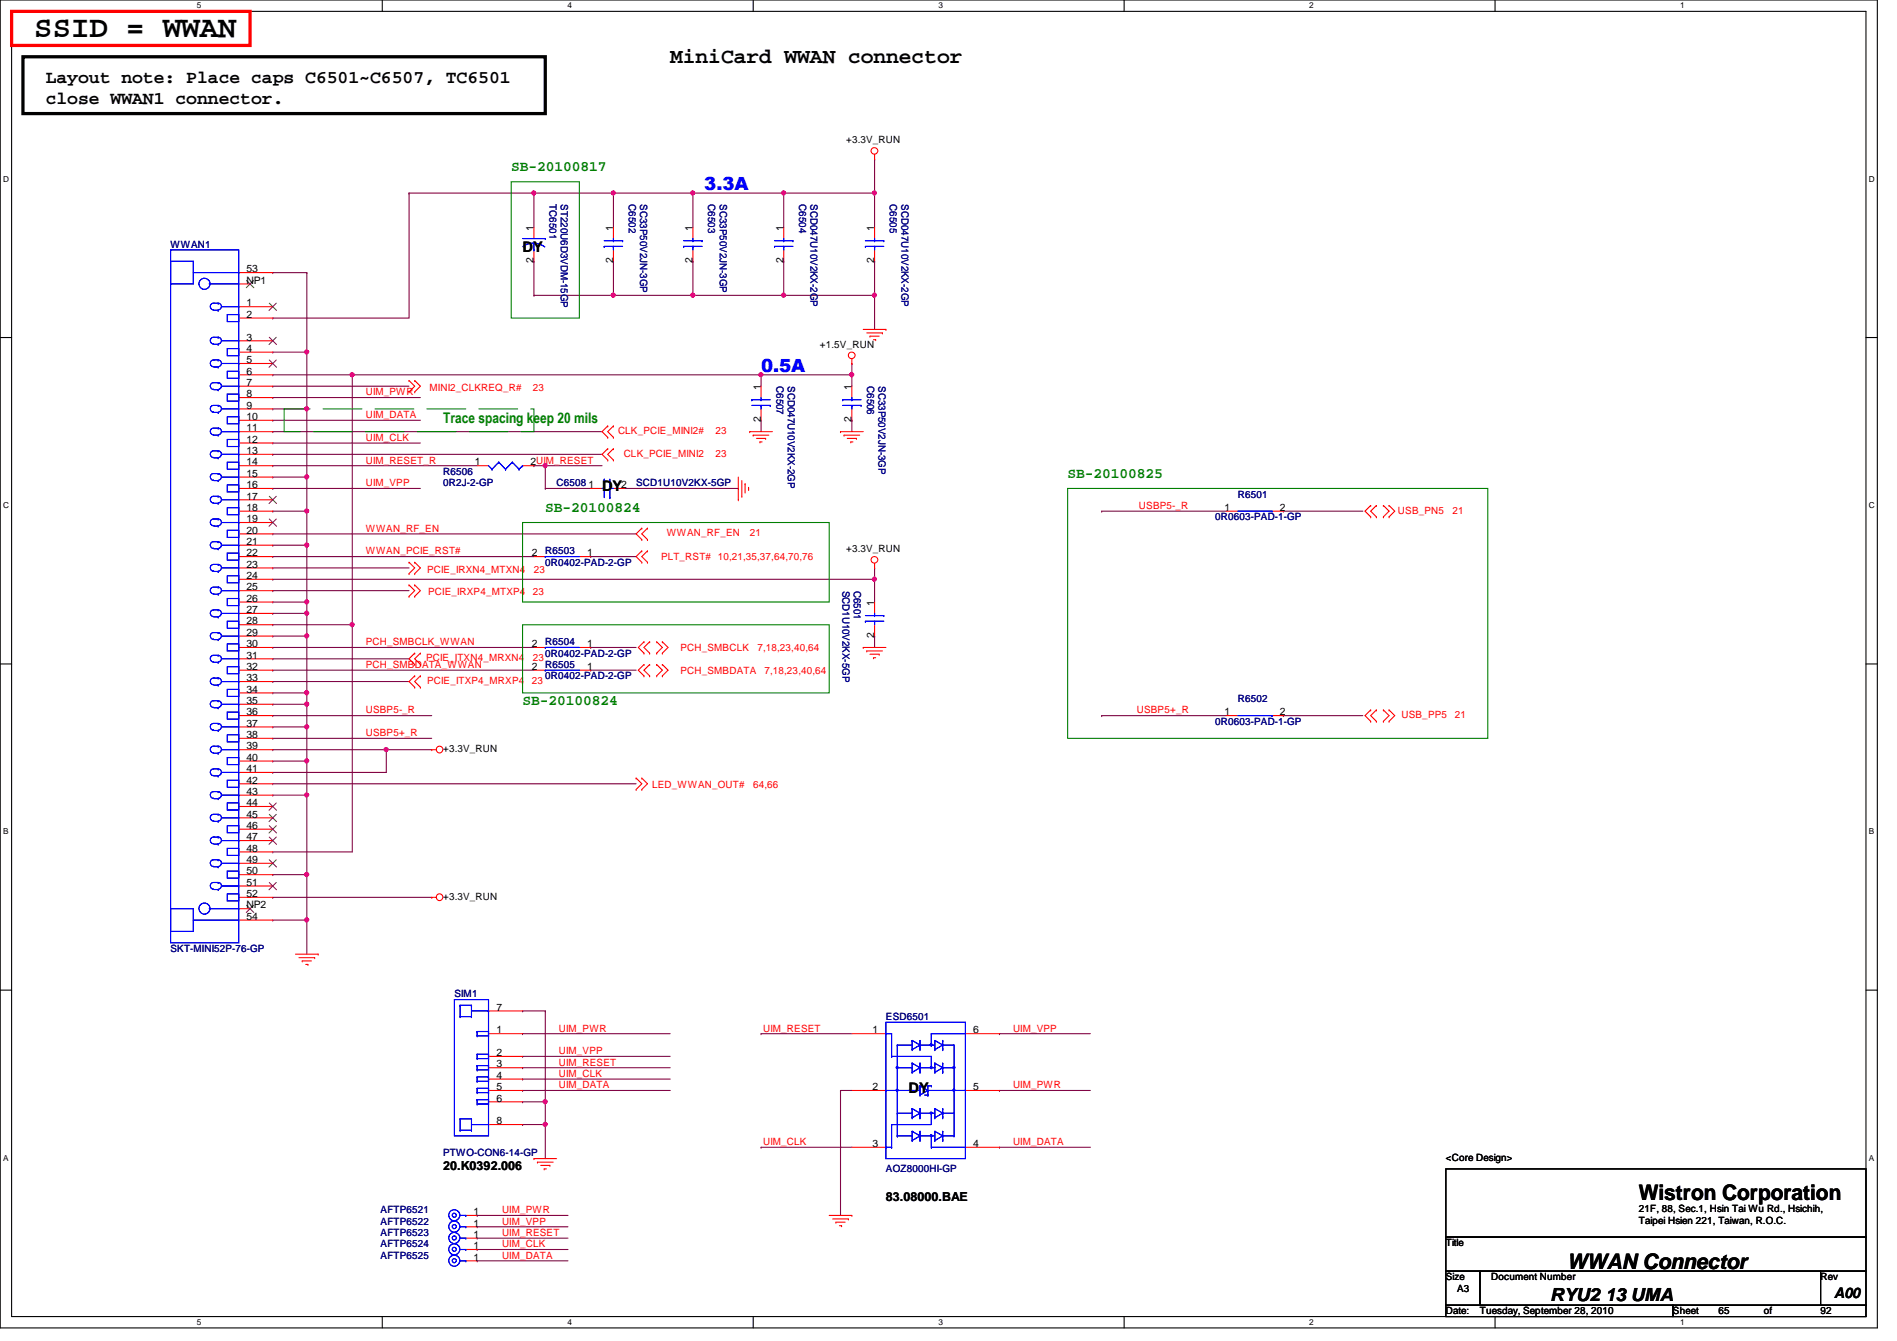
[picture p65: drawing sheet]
<svg xmlns="http://www.w3.org/2000/svg" width="297mm" height="210mm" viewBox="0 0 297 210" stroke-linecap="round" stroke-linejoin="round" font-family="sans-serif">
<defs><g id="words">
<text font-size="4.8" x="5.4" y="5.8">SSID = WWAN</text>
<g font-size="3.3">
<text x="104.9" y="9.9">MiniCard WWAN connector</text>
<text x="256.6" y="187.9">Wistron Corporation</text>
<text x="245.4" y="198.6">WWAN Connector</text>
</g>
<g font-size="2.8">
<text x="7.2" y="13">Layout note: Place caps C6501~C6507, TC6501</text>
<text x="7.2" y="16.3">close WWAN1 connector.</text>
<text x="242.7" y="203.7">RYU2 13 UMA</text>
</g>
<g font-size="2.8" fill="#00f">
<text x="110.3" y="29.8">3.3A</text>
<text x="119.2" y="58.3">0.5A</text>
</g>
<g font-size="2.3" fill="#008000">
<text x="80" y="26.8">SB-20100817</text>
<text x="69.4" y="66.2">Trace spacing keep 20 mils</text>
<text x="167.2" y="74.8">SB-20100825</text>
<text x="85.4" y="80.1">SB-20100824</text>
<text x="81.8" y="110.3">SB-20100824</text>
</g>
<g font-size="2.3">
<text x="81.8" y="39.5">DY</text>
<text x="94.3" y="76.8">DY</text>
<text x="142.3" y="171">DY</text>
<text x="287.2" y="203.2">A00</text>
</g>
<g font-size="1.9">
<text x="69.4" y="183.2">20.K0392.006</text>
<text x="138.7" y="188">83.08000.BAE</text>
</g>
<g font-size="1.6">
<text x="132.5" y="22.4">+3.3V_RUN</text>
<text x="83.6" y="41.2" transform="rotate(-90 83.6 41.2)">2</text>
<text x="83.6" y="36.1" transform="rotate(-90 83.6 36.1)">1</text>
<text x="96" y="41.2" transform="rotate(-90 96 41.2)">2</text>
<text x="96" y="36.1" transform="rotate(-90 96 36.1)">1</text>
<text x="108.5" y="41.2" transform="rotate(-90 108.5 41.2)">2</text>
<text x="108.5" y="36.1" transform="rotate(-90 108.5 36.1)">1</text>
<text x="122.7" y="41.2" transform="rotate(-90 122.7 41.2)">2</text>
<text x="122.7" y="36.1" transform="rotate(-90 122.7 36.1)">1</text>
<text x="136.9" y="41.2" transform="rotate(-90 136.9 41.2)">2</text>
<text x="136.9" y="36.1" transform="rotate(-90 136.9 36.1)">1</text>
<text x="38.6" y="48">1</text>
<text x="38.6" y="42.6">53</text>
<text x="38.6" y="44.4">NP1</text>
<text x="38.6" y="49.7">2</text>
<text x="38.6" y="53.3">3</text>
<text x="38.6" y="55.1">4</text>
<text x="38.6" y="56.9">5</text>
<text x="38.6" y="58.6">6</text>
<text x="128.4" y="54.4">+1.5V_RUN</text>
<text x="38.6" y="60.4">7</text>
<text x="38.6" y="62.2">8</text>
<text x="38.6" y="64">9</text>
<text x="38.6" y="65.7">10</text>
<text x="119.1" y="61" transform="rotate(-90 119.1 61)">1</text>
<text x="133.3" y="61" transform="rotate(-90 133.3 61)">1</text>
<text x="38.6" y="67.5">11</text>
<text x="38.6" y="69.3">12</text>
<text x="38.6" y="71.1">13</text>
<text x="119.1" y="66.1" transform="rotate(-90 119.1 66.1)">2</text>
<text x="133.3" y="66.1" transform="rotate(-90 133.3 66.1)">2</text>
<text x="38.6" y="72.9">14</text>
<text x="38.6" y="74.6">15</text>
<text x="38.6" y="76.4">16</text>
<text x="74.4" y="72.9">1</text>
<text x="83.1" y="72.9">2UIM_RESET</text>
<text x="92.2" y="76.4">1</text>
<text x="97.3" y="76.4">2</text>
<text x="38.6" y="78.2">17</text>
<text x="38.6" y="80">18</text>
<text x="38.6" y="81.7">19</text>
<text x="38.6" y="83.5">20</text>
<text x="191.7" y="80">1</text>
<text x="200.4" y="80">2</text>
<text x="38.6" y="85.3">21</text>
<text x="38.6" y="87.1">22</text>
<text x="38.6" y="88.9">23</text>
<text x="83.3" y="87.1">2</text>
<text x="91.9" y="87.1">1</text>
<text x="132.5" y="86.4">+3.3V_RUN</text>
<text x="38.6" y="90.6">24</text>
<text x="38.6" y="92.4">25</text>
<text x="38.6" y="94.2">26</text>
<text x="38.6" y="96">27</text>
<text x="136.9" y="94.8" transform="rotate(-90 136.9 94.8)">1</text>
<text x="38.6" y="97.7">28</text>
<text x="38.6" y="99.5">29</text>
<text x="38.6" y="101.3">30</text>
<text x="83.3" y="101.3">2</text>
<text x="91.9" y="101.3">1</text>
<text x="136.9" y="99.9" transform="rotate(-90 136.9 99.9)">2</text>
<text x="38.6" y="103.1">31</text>
<text x="38.6" y="104.9">32</text>
<text x="38.6" y="106.6">33</text>
<text x="83.3" y="104.9">2</text>
<text x="91.9" y="104.9">1</text>
<text x="38.6" y="108.4">34</text>
<text x="38.6" y="110.2">35</text>
<text x="38.6" y="112">36</text>
<text x="38.6" y="113.7">37</text>
<text x="191.7" y="112">1</text>
<text x="200.4" y="112">2</text>
<text x="38.6" y="115.5">38</text>
<text x="38.6" y="117.3">39</text>
<text x="38.6" y="119.1">40</text>
<text x="69.4" y="117.7">+3.3V_RUN</text>
<text x="38.6" y="120.9">41</text>
<text x="38.6" y="122.6">42</text>
<text x="38.6" y="124.4">43</text>
<text x="38.6" y="126.2">44</text>
<text x="38.6" y="128">45</text>
<text x="38.6" y="129.8">46</text>
<text x="38.6" y="131.5">47</text>
<text x="38.6" y="133.3">48</text>
<text x="38.6" y="135.1">49</text>
<text x="38.6" y="136.9">50</text>
<text x="38.6" y="138.6">51</text>
<text x="38.6" y="140.4">52</text>
<text x="38.6" y="144">54</text>
<text x="38.6" y="142.2">NP2</text>
<text x="69.4" y="140.8">+3.3V_RUN</text>
<text x="77.7" y="161.8">1</text>
<text x="77.7" y="158.2">7</text>
<text x="136.6" y="161.8">1</text>
<text x="152.4" y="161.8">6</text>
<text x="77.7" y="165.3">2</text>
<text x="77.7" y="167.1">3</text>
<text x="77.7" y="168.9">4</text>
<text x="77.7" y="170.6">5</text>
<text x="77.7" y="172.4">6</text>
<text x="136.6" y="170.6">2</text>
<text x="152.4" y="170.6">5</text>
<text x="77.7" y="176">8</text>
<text x="136.6" y="179.5">3</text>
<text x="152.4" y="179.5">4</text>
<text x="226.4" y="181.7">&lt;Core Design&gt;</text>
<text x="74.2" y="192">1</text>
<text x="74.2" y="190.2">1</text>
<text x="256.6" y="189.7">21F, 88, Sec.1, Hsin Tai Wu Rd., Hsichih,</text>
<text x="256.6" y="191.6">Taipei Hsien 221, Taiwan, R.O.C.</text>
<text x="74.2" y="197.3">1</text>
<text x="74.2" y="193.8">1</text>
<text x="74.2" y="195.5">1</text>
<text x="226.4" y="195.1">Title</text>
<text x="226.4" y="200.4">Size</text>
<text x="228.2" y="202.2">A3</text>
<text x="233.5" y="200.4">Document Number</text>
<text x="285.1" y="200.4">Rev</text>
<text x="226.4" y="205.7">Date:</text>
<text x="231.7" y="205.7">Tuesday, September 28, 2010</text>
<text x="262" y="205.7">Sheet</text>
<text x="269.1" y="205.7">65</text>
<text x="276.2" y="205.7">of</text>
<text x="285.1" y="205.7">92</text>
</g>
<g font-size="1.6" fill="#000080">
<text x="86" y="32" transform="rotate(90 86 32)">TC6501</text>
<text x="87.8" y="32" transform="rotate(90 87.8 32)">ST220U6D3VDM-15GP</text>
<text x="98.5" y="32" transform="rotate(90 98.5 32)">C6502</text>
<text x="100.2" y="32" transform="rotate(90 100.2 32)">SC33P50V2JN-3GP</text>
<text x="110.9" y="32" transform="rotate(90 110.9 32)">C6503</text>
<text x="112.7" y="32" transform="rotate(90 112.7 32)">SC33P50V2JN-3GP</text>
<text x="125.1" y="32" transform="rotate(90 125.1 32)">C6504</text>
<text x="126.9" y="32" transform="rotate(90 126.9 32)">SCD047U10V2KX-2GP</text>
<text x="139.4" y="32" transform="rotate(90 139.4 32)">C6505</text>
<text x="141.1" y="32" transform="rotate(90 141.1 32)">SCD047U10V2KX-2GP</text>
<text x="26.7" y="38.8">WWAN1</text>
<text x="121.6" y="60.5" transform="rotate(90 121.6 60.5)">C6507</text>
<text x="123.4" y="60.5" transform="rotate(90 123.4 60.5)">SCD047U10V2KX-2GP</text>
<text x="135.8" y="60.5" transform="rotate(90 135.8 60.5)">C6506</text>
<text x="137.6" y="60.5" transform="rotate(90 137.6 60.5)">SC33P50V2JN-3GP</text>
<text x="69.4" y="74.3">R6506</text>
<text x="69.4" y="76.1">0R2J-2-GP</text>
<text x="87.2" y="76.1">C6508</text>
<text x="99.6" y="76.1">SCD1U10V2KX-5GP</text>
<text x="193.8" y="77.9">R6501</text>
<text x="190.3" y="81.4">0R0603-PAD-1-GP</text>
<text x="85.4" y="86.8">R6503</text>
<text x="85.4" y="88.6">0R0402-PAD-2-GP</text>
<text x="131.9" y="92.5" transform="rotate(90 131.9 92.5)">SCD1U10V2KX-5GP</text>
<text x="133.7" y="92.5" transform="rotate(90 133.7 92.5)">C6501</text>
<text x="85.4" y="101">R6504</text>
<text x="85.4" y="102.8">0R0402-PAD-2-GP</text>
<text x="85.4" y="104.6">R6505</text>
<text x="85.4" y="106.3">0R0402-PAD-2-GP</text>
<text x="190.3" y="113.5">0R0603-PAD-1-GP</text>
<text x="193.8" y="109.9">R6502</text>
<text x="26.7" y="149">SKT-MINI52P-76-GP</text>
<text x="71.2" y="156.1">SIM1</text>
<text x="138.7" y="159.7">ESD6501</text>
<text x="69.4" y="181">PTWO-CON6-14-GP</text>
<text x="138.7" y="183.5">AOZ8000HI-GP</text>
<text x="59.6" y="191.7">AFTP6522</text>
<text x="59.6" y="189.9">AFTP6521</text>
<text x="59.6" y="197">AFTP6525</text>
<text x="59.6" y="193.5">AFTP6523</text>
<text x="59.6" y="195.2">AFTP6524</text>
</g>
<g font-size="1.6" fill="#f00">
<text x="57.3" y="65.4">UIM_DATA</text>
<text x="57.3" y="61.9">UIM_PWR</text>
<text x="67.3" y="61.2">MINI2_CLKREQ_R#</text>
<text x="83.4" y="61.2">23</text>
<text x="57.3" y="69">UIM_CLK</text>
<text x="96.8" y="67.9">CLK_PCIE_MINI2#</text>
<text x="97.7" y="71.5">CLK_PCIE_MINI2</text>
<text x="112.1" y="67.9">23</text>
<text x="112.1" y="71.5">23</text>
<text x="57.3" y="72.6">UIM_RESET_R</text>
<text x="57.3" y="76.1">UIM_VPP</text>
<text x="57.3" y="83.2">WWAN_RF_EN</text>
<text x="104.4" y="83.9">WWAN_RF_EN</text>
<text x="117.4" y="83.9">21</text>
<text x="178.3" y="79.7">USBP5-_R</text>
<text x="218.9" y="80.4">USB_PN5</text>
<text x="227.5" y="80.4">21</text>
<text x="57.3" y="86.8">WWAN_PCIE_RST#</text>
<text x="66.9" y="89.6">PCIE_IRXN4_MTXN4</text>
<text x="83.6" y="89.6">23</text>
<text x="103.5" y="87.7">PLT_RST# 10,21,35,37,64,70,76</text>
<text x="67.1" y="93.2">PCIE_IRXP4_MTXP4</text>
<text x="83.4" y="93.2">23</text>
<text x="57.3" y="101">PCH_SMBCLK_WWAN</text>
<text x="106.5" y="101.9">PCH_SMBCLK</text>
<text x="118.6" y="101.9">7,18,23,40,64</text>
<text x="57.3" y="104.6">PCH_SMBDATA_WWAN</text>
<text x="66.7" y="103.5">PCIE_ITXN4_MRXN4</text>
<text x="66.9" y="107.1">PCIE_ITXP4_MRXP4</text>
<text x="83.3" y="107.1">23</text>
<text x="83.4" y="103.5">23</text>
<text x="106.5" y="105.5">PCH_SMBDATA</text>
<text x="119.7" y="105.5">7,18,23,40,64</text>
<text x="57.3" y="111.7">USBP5-_R</text>
<text x="178" y="111.7">USBP5+_R</text>
<text x="219.5" y="112.4">USB_PP5</text>
<text x="227.8" y="112.4">21</text>
<text x="57.3" y="115.2">USBP5+_R</text>
<text x="102.1" y="123.4">LED_WWAN_OUT#</text>
<text x="117.9" y="123.4">64,66</text>
<text x="87.5" y="161.5">UIM_PWR</text>
<text x="119.5" y="161.5">UIM_RESET</text>
<text x="158.6" y="161.5">UIM_VPP</text>
<text x="87.5" y="166.8">UIM_RESET</text>
<text x="87.5" y="165">UIM_VPP</text>
<text x="87.5" y="168.6">UIM_CLK</text>
<text x="87.5" y="170.3">UIM_DATA</text>
<text x="158.6" y="170.3">UIM_PWR</text>
<text x="119.5" y="179.2">UIM_CLK</text>
<text x="158.6" y="179.2">UIM_DATA</text>
<text x="78.6" y="189.9">UIM_PWR</text>
<text x="78.6" y="191.7">UIM_VPP</text>
<text x="78.6" y="193.5">UIM_RESET</text>
<text x="78.6" y="195.2">UIM_CLK</text>
<text x="78.6" y="197">UIM_DATA</text>
</g>
<g font-size="1.3">
<text x="30.8" y="1.3">5</text>
<text x="88.9" y="1.3">4</text>
<text x="146.9" y="1.3">3</text>
<text x="205" y="1.3">2</text>
<text x="263.1" y="1.3">1</text>
<text x=".5" y="28.4">D</text>
<text x="292.6" y="28.4">D</text>
<text x=".5" y="79.5">C</text>
<text x="292.6" y="79.5">C</text>
<text x=".5" y="130.6">B</text>
<text x="292.6" y="130.6">B</text>
<text x=".5" y="181.7">A</text>
<text x="292.6" y="181.7">A</text>
<text x="30.8" y="207.4">5</text>
<text x="88.9" y="207.4">4</text>
<text x="146.9" y="207.4">3</text>
<text x="205" y="207.4">2</text>
<text x="263.1" y="207.4">1</text>
</g>
</g></defs>
<path d="M0 0h294v207.9h-294zM1.8 1.8h290.4v204.3h-290.4z" fill="none" stroke="#000" stroke-width=".17"/>
<g fill="#fff">
<path d="M30.8 .2h.7v1.4h-.7z"/>
<path d="M30.8 206.2h.7v1.4h-.7z"/>
</g>
<path d="M59.9 0v1.8M59.9 206.1v1.8" fill="none" stroke="#000" stroke-width=".17"/>
<g fill="#fff">
<path d="M88.9 .2h.6v1.4h-.6z"/>
<path d="M88.9 206.2h.6v1.4h-.6z"/>
</g>
<path d="M117.9 0v1.8M117.9 206.1v1.8" fill="none" stroke="#000" stroke-width=".17"/>
<g fill="#fff">
<path d="M146.9 .2h.7v1.4h-.7z"/>
<path d="M146.9 206.2h.7v1.4h-.7z"/>
</g>
<path d="M176 0v1.8M176 206.1v1.8" fill="none" stroke="#000" stroke-width=".17"/>
<g fill="#fff">
<path d="M205 .2h.7v1.4h-.7z"/>
<path d="M205 206.2h.7v1.4h-.7z"/>
</g>
<path d="M234.1 0v1.8M234.1 206.1v1.8" fill="none" stroke="#000" stroke-width=".17"/>
<g fill="#fff">
<path d="M263.1 .2h.7v1.4h-.7z"/>
<path d="M263.1 206.2h.7v1.4h-.7z"/>
<path d="M.5 27.3h.9v1.4h-.9z"/>
<path d="M292.6 27.3h.9v1.4h-.9z"/>
<path d="M.5 78.4h.9v1.4h-.9z"/>
<path d="M292.6 78.4h.9v1.4h-.9z"/>
</g>
<path d="M0 52.8h1.8M292.2 52.8h1.8" fill="none" stroke="#000" stroke-width=".17"/>
<g fill="#fff">
<path d="M.5 129.5h.8v1.4h-.8z"/>
<path d="M292.6 129.5h.9v1.4h-.9z"/>
</g>
<path d="M0 103.9h1.8M292.2 103.9h1.8" fill="none" stroke="#000" stroke-width=".17"/>
<g fill="#fff">
<path d="M.5 180.5h.8v1.4h-.8z"/>
<path d="M292.6 180.5h.9v1.4h-.9z"/>
</g>
<path d="M0 155h1.8M292.2 155h1.8" fill="none" stroke="#000" stroke-width=".17"/>
<g fill="none" stroke="#800040" stroke-width=".17">
<path d="M172.5 80h.1M172.5 80h19.6M201 80h.1M201 80h12.4M172.5 112h.1M172.5 112h19.6M201 112h.1M201 112h12.4M81.8 168.9h.1M81.8 170.7h.1M81.8 161.8h.1M81.8 167.1h.1"/>
<path d="M81.8 165.4h.1M81.8 168.9h23.1M81.8 170.7h23.1M81.8 161.8h23.1M81.8 167.1h23.1M81.8 165.4h23.1M85.4 176h.1M85.4 176v5.4M74.7 193.8h.1M74.7 195.6h.1M74.7 197.4h.1M74.7 190.2h.1"/>
<path d="M74.7 192h.1M74.7 193.8h14.2M74.7 195.6h14.2M74.7 197.4h14.2M74.7 190.2h14.2M74.7 192h14.2"/>
</g>
<circle cx="85.4" cy="176" r=".32" fill="#f0f"/>
<circle cx="85.4" cy="176" r=".32" fill="none" stroke="#f0f" stroke-width=".17"/>
<path d="M81.8 158.2h.1M81.8 158.2h3.6M85.4 158.2h.1M85.4 158.2v17.8h-3.6M81.8 176h.1M81.8 172.5h.1M81.8 172.5h3.6M85.4 172.5h.1" fill="none" stroke="#800040" stroke-width=".17"/>
<circle cx="85.4" cy="172.4" r=".32" fill="#f0f"/>
<circle cx="85.4" cy="172.4" r=".32" fill="none" stroke="#f0f" stroke-width=".17"/>
<g fill="none" stroke="#800040" stroke-width=".17">
<path d="M136.9 40.9h.1M136.9 46.2h.1M136.9 40.9v10.7M119.2 179.6h.1M119.2 161.8h.1M119.2 179.6h14.2M119.2 161.8h14.2M131.6 170.7h.1M131.6 170.7h1.8M131.6 170.7v19.5M156.5 179.6h.1M156.5 170.7h.1"/>
<path d="M156.5 161.8h.1M156.5 179.6h14.2M156.5 170.7h14.2M156.5 161.8h14.2"/>
</g>
<circle cx="136.9" cy="46.2" r=".32" fill="#f0f"/>
<circle cx="136.9" cy="46.2" r=".32" fill="none" stroke="#f0f" stroke-width=".17"/>
<path d="M122.7 30.2h.1M122.7 30.2v5.4M136.9 30.2h.1M136.9 30.2v5.4" fill="none" stroke="#800040" stroke-width=".17"/>
<circle cx="122.7" cy="30.2" r=".32" fill="#f0f"/>
<circle cx="122.7" cy="30.2" r=".32" fill="none" stroke="#f0f" stroke-width=".17"/>
<path d="M108.5 30.2h.1M108.5 30.2v5.4" fill="none" stroke="#800040" stroke-width=".17"/>
<circle cx="108.5" cy="30.2" r=".32" fill="#f0f"/>
<circle cx="108.5" cy="30.2" r=".32" fill="none" stroke="#f0f" stroke-width=".17"/>
<path d="M96.1 30.2h.1M96.1 30.2v5.4" fill="none" stroke="#800040" stroke-width=".17"/>
<circle cx="96" cy="30.2" r=".32" fill="#f0f"/>
<circle cx="96" cy="30.2" r=".32" fill="none" stroke="#f0f" stroke-width=".17"/>
<path d="M83.6 30.2h.1M83.6 30.2v5.4M136.9 24.9h.1M136.9 24.9v5.3" fill="none" stroke="#800040" stroke-width=".17"/>
<circle cx="136.9" cy="30.2" r=".32" fill="#f0f"/>
<circle cx="136.9" cy="30.2" r=".32" fill="none" stroke="#f0f" stroke-width=".17"/>
<path d="M108.5 46.2h.1M108.5 46.2h14.2" fill="none" stroke="#800040" stroke-width=".17"/>
<circle cx="122.7" cy="46.2" r=".32" fill="#f0f"/>
<circle cx="122.7" cy="46.2" r=".32" fill="none" stroke="#f0f" stroke-width=".17"/>
<circle cx="108.5" cy="46.2" r=".32" fill="#f0f"/>
<circle cx="108.5" cy="46.2" r=".32" fill="none" stroke="#f0f" stroke-width=".17"/>
<path d="M83.6 40.9h.1M83.6 46.2h.1M83.6 40.9v5.3M96.1 40.9h.1M96.1 46.2h.1M96.1 40.9v5.3M108.5 40.9h.1M108.5 40.9v5.3h-24.9M122.7 40.9h.1M122.7 46.2h.1M122.7 40.9v5.3M122.7 46.2h14.2" fill="none" stroke="#800040" stroke-width=".17"/>
<circle cx="96" cy="46.2" r=".32" fill="#f0f"/>
<circle cx="96" cy="46.2" r=".32" fill="none" stroke="#f0f" stroke-width=".17"/>
<path d="M96.1 30.2h.1M96.1 30.2h12.4M42.7 49.8h.1M42.7 49.8h21.3M133.4 58.7h.1M133.4 58.7v1.8" fill="none" stroke="#800040" stroke-width=".17"/>
<circle cx="133.4" cy="58.6" r=".32" fill="#f0f"/>
<circle cx="133.4" cy="58.6" r=".32" fill="none" stroke="#f0f" stroke-width=".17"/>
<path d="M119.2 58.7h.1M119.2 58.7v1.8M133.4 56.9h.1M133.4 56.9v1.8h-14.2M119.2 65.8h.1M119.2 65.8v1.8M133.4 65.8h.1M133.4 65.8v1.8M55.2 97.8h.1M55.2 97.8v35.5" fill="none" stroke="#800040" stroke-width=".17"/>
<circle cx="55.1" cy="97.8" r=".32" fill="#f0f"/>
<circle cx="55.1" cy="97.8" r=".32" fill="none" stroke="#f0f" stroke-width=".17"/>
<path d="M42.7 58.7h.1M42.7 58.7h12.5M42.7 97.8h.1M42.7 90.7h.1M42.7 97.8h12.5M42.7 90.7h94.2M136.9 90.7h.1M136.9 99.6h.1M136.9 90.7v3.5M136.9 99.6v1.7M42.7 133.3h.1M42.7 133.3h12.5" fill="none" stroke="#800040" stroke-width=".17"/>
<circle cx="136.9" cy="90.7" r=".32" fill="#f0f"/>
<circle cx="136.9" cy="90.7" r=".32" fill="none" stroke="#f0f" stroke-width=".17"/>
<g fill="none" stroke="#800040" stroke-width=".17">
<path d="M42.7 65.8h.1M42.7 62.2h.1M42.7 69.3h.1M42.7 72.9h.1M42.7 76.5h.1M42.7 60.5h.1M42.7 71.1h.1M42.7 67.6h.1M42.7 65.8h23.1M42.7 62.2h23.1M42.7 69.3h23.1M42.7 72.9h32"/>
<path d="M42.7 76.5h23.1M42.7 60.5h21.3M42.7 71.1h51.6M42.7 67.6h51.6M42.7 83.6h.1M42.7 87.1h.1M42.7 88.9h.1M42.7 92.5h.1M42.7 83.6h56.9M42.7 87.1h40.9M42.7 88.9h21.3M42.7 92.5h21.3"/>
<path d="M92.5 87.1h.1M92.5 87.1h7.1M136.9 88.9h.1M136.9 88.9v1.8M42.7 101.3h.1M42.7 104.9h.1M42.7 115.6h.1M42.7 112h.1M42.7 106.7h.1M42.7 103.1h.1M42.7 117.3h.1M42.7 101.3h40.9"/>
<path d="M42.7 104.9h40.9M42.7 115.6h24.9M42.7 112h24.9M42.7 106.7h21.3M42.7 103.1h21.3M42.7 117.3h24.9M60.5 117.3h.1M92.5 101.3h.1M92.5 104.9h.1M92.5 101.3h7.1M92.5 104.9h7.1M42.7 122.7h.1"/>
<path d="M42.7 122.7h56.9M42.7 140.5h.1M42.7 140.5h24.9"/>
</g>
<circle cx="60.5" cy="117.3" r=".32" fill="#f0f"/>
<circle cx="60.5" cy="117.3" r=".32" fill="none" stroke="#f0f" stroke-width=".17"/>
<path d="M60.5 117.3h.1M60.5 117.3v3.6h-17.8M42.7 120.9h.1M48 144h.1M48 144v5.4" fill="none" stroke="#800040" stroke-width=".17"/>
<circle cx="48" cy="144" r=".32" fill="#f0f"/>
<circle cx="48" cy="144" r=".32" fill="none" stroke="#f0f" stroke-width=".17"/>
<path d="M42.7 42.7h.1M42.7 55.1h.1M42.7 42.7h5.3M48 42.7h.1M48 42.7v12.4h-5.3M48 74.7h.1M48 74.7v5.3h-5.3M42.7 80h.1" fill="none" stroke="#800040" stroke-width=".17"/>
<circle cx="48" cy="74.6" r=".32" fill="#f0f"/>
<circle cx="48" cy="74.6" r=".32" fill="none" stroke="#f0f" stroke-width=".17"/>
<path d="M42.7 94.2h.1M48 85.3h.1M48 85.3v8.9h-5.3" fill="none" stroke="#800040" stroke-width=".17"/>
<circle cx="48" cy="85.3" r=".32" fill="#f0f"/>
<circle cx="48" cy="85.3" r=".32" fill="none" stroke="#f0f" stroke-width=".17"/>
<path d="M48 99.6h.1M48 99.6v8.9h-5.3M42.7 108.5h.1" fill="none" stroke="#800040" stroke-width=".17"/>
<circle cx="48" cy="99.5" r=".32" fill="#f0f"/>
<circle cx="48" cy="99.5" r=".32" fill="none" stroke="#f0f" stroke-width=".17"/>
<path d="M42.7 119.1h.1M48 113.8h.1M48 113.8v5.3h-5.3" fill="none" stroke="#800040" stroke-width=".17"/>
<circle cx="48" cy="113.8" r=".32" fill="#f0f"/>
<circle cx="48" cy="113.8" r=".32" fill="none" stroke="#f0f" stroke-width=".17"/>
<path d="M42.7 136.9h.1M48 124.5h.1M48 124.5v12.4h-5.3" fill="none" stroke="#800040" stroke-width=".17"/>
<circle cx="48" cy="124.4" r=".32" fill="#f0f"/>
<circle cx="48" cy="124.4" r=".32" fill="none" stroke="#f0f" stroke-width=".17"/>
<path d="M48 55.1h.1M48 55.1v8.9h-5.3M42.7 64h.1" fill="none" stroke="#800040" stroke-width=".17"/>
<circle cx="48" cy="55.1" r=".32" fill="#f0f"/>
<circle cx="48" cy="55.1" r=".32" fill="none" stroke="#f0f" stroke-width=".17"/>
<path d="M42.7 74.7h.1M48 64h.1M48 64v10.7h-5.3" fill="none" stroke="#800040" stroke-width=".17"/>
<circle cx="48" cy="64" r=".32" fill="#f0f"/>
<circle cx="48" cy="64" r=".32" fill="none" stroke="#f0f" stroke-width=".17"/>
<path d="M42.7 85.3h.1M48 80h.1M48 80v5.3h-5.3" fill="none" stroke="#800040" stroke-width=".17"/>
<circle cx="48" cy="80" r=".32" fill="#f0f"/>
<circle cx="48" cy="80" r=".32" fill="none" stroke="#f0f" stroke-width=".17"/>
<path d="M42.7 96h.1M48 94.2h.1M48 94.2v1.8h-5.3" fill="none" stroke="#800040" stroke-width=".17"/>
<circle cx="48" cy="94.2" r=".32" fill="#f0f"/>
<circle cx="48" cy="94.2" r=".32" fill="none" stroke="#f0f" stroke-width=".17"/>
<path d="M42.7 99.6h.1M48 96h.1M48 96v3.6h-5.3" fill="none" stroke="#800040" stroke-width=".17"/>
<circle cx="48" cy="96" r=".32" fill="#f0f"/>
<circle cx="48" cy="96" r=".32" fill="none" stroke="#f0f" stroke-width=".17"/>
<path d="M42.7 110.2h.1M48 108.5h.1M48 108.5v1.7h-5.3" fill="none" stroke="#800040" stroke-width=".17"/>
<circle cx="48" cy="108.4" r=".32" fill="#f0f"/>
<circle cx="48" cy="108.4" r=".32" fill="none" stroke="#f0f" stroke-width=".17"/>
<path d="M42.7 113.8h.1M48 110.2h.1M48 110.2v3.6h-5.3" fill="none" stroke="#800040" stroke-width=".17"/>
<circle cx="48" cy="110.2" r=".32" fill="#f0f"/>
<circle cx="48" cy="110.2" r=".32" fill="none" stroke="#f0f" stroke-width=".17"/>
<path d="M48 119.1h.1M48 119.1v5.4h-5.3M42.7 124.5h.1" fill="none" stroke="#800040" stroke-width=".17"/>
<circle cx="48" cy="119.1" r=".32" fill="#f0f"/>
<circle cx="48" cy="119.1" r=".32" fill="none" stroke="#f0f" stroke-width=".17"/>
<path d="M48 136.9h.1M48 136.9v7.1h-5.3M42.7 144h.1" fill="none" stroke="#800040" stroke-width=".17"/>
<circle cx="48" cy="136.9" r=".32" fill="#f0f"/>
<circle cx="48" cy="136.9" r=".32" fill="none" stroke="#f0f" stroke-width=".17"/>
<path d="M64 30.2h.1M64 30.2h32.1M64 30.2v19.6M83.6 30.2h.1M108.5 30.2h.1M108.5 30.2h28.4M122.7 30.2h.1M55.2 58.7h.1M55.2 58.7v39.1" fill="none" stroke="#800040" stroke-width=".17"/>
<circle cx="83.6" cy="30.2" r=".32" fill="#f0f"/>
<circle cx="83.6" cy="30.2" r=".32" fill="none" stroke="#f0f" stroke-width=".17"/>
<path d="M85.4 72.9h.1M85.4 72.9h8.9" fill="none" stroke="#800040" stroke-width=".17"/>
<circle cx="85.4" cy="72.9" r=".32" fill="#f0f"/>
<circle cx="85.4" cy="72.9" r=".32" fill="none" stroke="#f0f" stroke-width=".17"/>
<path d="M55.2 58.7h64M119.2 58.7h.1" fill="none" stroke="#800040" stroke-width=".17"/>
<circle cx="55.1" cy="58.6" r=".32" fill="#f0f"/>
<circle cx="55.1" cy="58.6" r=".32" fill="none" stroke="#f0f" stroke-width=".17"/>
<circle cx="119.1" cy="58.6" r=".32" fill="#f0f"/>
<circle cx="119.1" cy="58.6" r=".32" fill="none" stroke="#f0f" stroke-width=".17"/>
<path d="M83.6 72.9h.1M83.6 72.9h1.8M85.4 76.5h.1M85.4 72.9h.1M85.4 76.5h7.1M85.4 72.9v3.6M97.8 76.5h17.8M115.6 76.5h.1" fill="none" stroke="#800040" stroke-width=".17"/>
<g fill="none" stroke="#f00" stroke-width=".17">
<path d="M83.6 35.6v1.7M83.6 39.1v1.8M96.1 35.6v1.7M96.1 39.1v1.8M108.5 35.6v1.7M108.5 39.1v1.8M122.7 35.6v1.7M122.7 39.1v1.8M136.9 24.9h.1M136.9 24.2v.7M136.9 35.6v1.7M136.9 39.1v1.8"/>
<path d="M37.4 48h5.3M37.4 49.8h5.3M37.4 53.3h5.3M37.4 55.1h5.3M37.4 56.9h5.3M37.4 58.7h5.3M37.4 42.7h5.3M37.4 44.4h1.8M64 59.6h.1M64 59.6l.9 .9-.9 .8M64.9 59.6h.1M64.9 59.6l.9 .9-.9 .8"/>
<path d="M133.4 56.9h.1M133.4 56.2v.7M135.2 51.6h3.5M135.7 52.1h2.5M136.2 52.6h.1M136.2 52.6h1.5M136.8 53.2h.3M137.1 53.2h.1M138.2 52.1h.1M138.7 51.6h.1M37.4 67.6h5.3M37.4 72.9h5.3"/>
<path d="M37.4 76.5h5.3M37.4 60.5h5.3M37.4 62.2h5.3M37.4 64h5.3M37.4 65.8h5.3M37.4 69.3h5.3M37.4 71.1h5.3M37.4 74.7h5.3M37.4 78.2h5.3M64 61.3h.1M64.9 61.3h.1M74.7 72.9h1.8"/>
<path d="M81.8 72.9h1.8M92.5 76.5h1.8M95.2 68.5h.1M95.2 66.7h.1M95.2 72h.1M95.2 70.2h.1M95.2 66.7l-.9 .9 .9 .9M95.2 70.2l-.9 .9 .9 .9M96.1 66.7h.1M96.1 68.5h.1M96.1 70.2h.1M96.1 72h.1"/>
<path d="M96.1 66.7l-.9 .9 .9 .9M96.1 70.2l-.9 .9 .9 .9M96.1 76.5h1.7M115.6 78.2h.1M115.6 74.7v3.5M116.2 77.7h.1M116.2 75.2v2.5M116.7 75.7h.1M116.7 75.7v1.5M117.2 76.6h.1M117.2 76.3v.3M117.4 67.6h.1"/>
<path d="M117.4 67.6h3.5M117.9 68.1h.1M117.9 68.1h2.5M118.4 68.6h1.5M119 69.2h.1M119 69.2h.3M119.2 60.5v1.7M119.2 64v1.8M119.9 68.6h.1M131.6 67.6h.1M131.6 67.6h3.6M132.2 68.1h.1"/>
<path d="M132.2 68.1h2.4M132.7 68.6h1.4M133.2 69.2h.1M133.2 69.2h.4M133.4 60.5v1.7M133.4 64v1.8M134.1 68.6h.1M214.6 79.1h.1M214.6 79.1l-.9 .9 .9 .9M215.5 79.1h.1M215.5 79.1l-.9 .9 .9 .9M216.6 79.1h.1"/>
<path d="M216.6 79.1l.9 .9-.9 .9M217.5 79.1h.1M217.5 79.1l.9 .9-.9 .9M37.4 80h5.3M37.4 87.1h5.3M37.4 81.8h5.3M37.4 83.6h5.3M37.4 85.3h5.3M37.4 88.9h5.3M37.4 90.7h5.3M37.4 92.5h5.3M37.4 94.2h5.3"/>
<path d="M37.4 96h5.3M37.4 97.8h5.3M37.4 99.6h5.3M64 88h.1M64 89.8h.1M64 91.6h.1M64 93.3h.1M64 88l.9 .9-.9 .9M64 91.6l.9 .9-.9 .8M64.9 88h.1M64.9 89.8h.1M64.9 91.6h.1"/>
<path d="M64.9 93.3h.1M64.9 88l.9 .9-.9 .9M64.9 91.6l.9 .9-.9 .8M83.6 87.1h1.8M90.7 87.1h1.8M100.5 84.5h.1M100.5 82.7h.1M100.5 86.2h.1M100.5 88h.1M100.5 82.7l-.9 .9 .9 .9M100.5 86.2l-.9 .9 .9 .9M101.4 82.7h.1"/>
<path d="M101.4 84.5h.1M101.4 88h.1M101.4 86.2h.1M101.4 82.7l-.9 .9 .9 .9M101.4 86.2l-.9 .9 .9 .9M136.9 88.9h.1M136.9 88.2v.7M136.9 94.2v1.8M136.9 97.8v1.8M192.1 80h1.7M199.2 80h1.8M214.6 80.9h.1"/>
<path d="M215.5 80.9h.1M216.6 80.9h.1M217.5 80.9h.1M37.4 101.3h5.3M37.4 117.3h5.3M37.4 103.1h5.3M37.4 104.9h5.3M37.4 106.7h5.3M37.4 108.5h5.3M37.4 110.2h5.3M37.4 112h5.3M37.4 113.8h5.3"/>
<path d="M37.4 115.6h5.3M37.4 119.1h5.3M64.9 107.6h.1M64.9 105.8h.1M64.9 104h.1M64.9 102.2h.1M64.9 105.8l-.9 .9 .9 .9M64.9 102.2l-.9 .9 .9 .9M65.8 105.8h.1M65.8 107.6h.1M65.8 102.2h.1M65.8 104h.1"/>
<path d="M65.8 105.8l-.9 .9 .9 .9M65.8 102.2l-.9 .9 .9 .9M67.6 117.3h.1M67.6 117.3h.7M83.6 101.3h1.8M83.6 104.9h1.8M90.7 101.3h1.8M90.7 104.9h1.8M100.8 102.2h.1M100.8 100.5h.1M100.8 105.8h.1M100.8 104h.1"/>
<path d="M100.8 100.5l-.9 .8 .9 .9M100.8 104l-.9 .9 .9 .9M101.7 102.2h.1M101.7 100.5h.1M101.7 105.8h.1M101.7 104h.1M101.7 100.5l-.9 .8 .9 .9M101.7 104l-.9 .9 .9 .9M102.8 100.5h.1M102.8 102.2h.1M102.8 104h.1M102.8 105.8h.1"/>
<path d="M102.8 100.5l.9 .8-.9 .9M102.8 104l.9 .9-.9 .9M103.7 102.2h.1M103.7 100.5h.1M103.7 105.8h.1M103.7 104h.1M103.7 100.5l.9 .8-.9 .9M103.7 104l.9 .9-.9 .9M135.2 101.3h.1M135.2 101.3h3.5M135.7 101.9h.1M135.7 101.9h2.5"/>
<path d="M136.2 102.4h1.5M136.8 103h.1M136.8 103h.3M137.7 102.4h.1M192.1 112h1.7M199.2 112h1.8M214.6 112.9h.1M214.6 111.1h.1M214.6 111.1l-.9 .9 .9 .9M215.5 112.9h.1M215.5 111.1h.1M215.5 111.1l-.9 .9 .9 .9"/>
<path d="M216.6 111.1h.1M216.6 112.9h.1M216.6 111.1l.9 .9-.9 .9M217.5 112.9h.1M217.5 111.1h.1M217.5 111.1l.9 .9-.9 .9M37.4 120.9h5.3M37.4 122.7h5.3M37.4 124.5h5.3M37.4 126.2h5.3M37.4 128h5.3M37.4 129.8h5.3"/>
<path d="M37.4 131.6h5.3M37.4 133.3h5.3M37.4 135.1h5.3M37.4 136.9h5.3M37.4 138.7h5.3M99.6 121.8h.1M99.6 123.6h.1M99.6 121.8l.9 .9-.9 .9M100.5 121.8h.1M100.5 123.6h.1M100.5 121.8l.9 .9-.9 .9M37.4 140.5h5.3"/>
<path d="M37.4 144h5.3M37.4 142.2h1.8M46.3 149.4h3.5M46.8 149.9h2.5M47.3 150.4h.1M47.3 150.4h1.5M47.9 151h.3M48.2 151h.1M49.3 149.9h.1M49.8 149.4h.1M67.6 140.5h.1M67.6 140.5h.7"/>
<path d="M76.5 158.2h5.3M76.5 161.8h5.3M76.5 165.4h5.3M76.5 167.1h5.3M76.5 168.9h5.3M76.5 170.7h5.3M76.5 172.5h5.3M76.5 176h5.3M133.4 161.8h5.3M133.4 170.7h5.3M133.4 179.6h5.3M151.2 161.8h5.3"/>
<path d="M151.2 170.7h5.3M151.2 179.6h5.3M72.9 190.2h1.8M72.9 197.4h1.8M72.9 193.8h1.8M72.9 192h1.8M72.9 195.6h1.8M83.6 181.4h.1M83.6 181.4h3.6M84.2 181.9h.1M84.2 181.9h2.4M84.7 182.4h1.4"/>
<path d="M85.2 183h.1M85.2 183h.4M86.1 182.4h.1M129.8 190.2h3.6M130.4 190.8h2.4M130.9 191.3h.1M130.9 191.3h1.4M131.4 191.9h.4M131.8 191.9h.1M132.8 190.8h.1M133.4 190.2h.1"/>
<circle cx="136.9" cy="23.6" r=".52"/>
<circle cx="133.4" cy="55.6" r=".52"/>
<circle cx="136.9" cy="87.6" r=".52"/>
<circle cx="68.8" cy="117.3" r=".52"/>
<circle cx="68.8" cy="140.4" r=".52"/>
</g>
<path d="M226.4 183h65.8v10.6h-65.8zM226.4 193.6h65.8v5.4h-65.8zM226.4 199h5.3v5.3h-5.3zM231.7 199h53.4v5.3h-53.4zM285.1 199h7.1v5.3h-7.1zM226.4 204.3h35.6v1.8h-35.6zM262 204.3h30.2v1.8h-30.2z" fill="none" stroke="#000" stroke-width=".17"/>
<path d="M3.6 8.9h81.8v8.9h-81.8z" fill="none" stroke="#000" stroke-width=".51"/>
<path d="M1.8 1.8h37.4v5.3h-37.4z" fill="none" stroke="#f00" stroke-width=".51"/>
<path d="M80 28.4h10.7v21.4h-10.7zM167.2 76.5h65.8v39.1h-65.8zM81.8 81.8h48v12.4h-48zM81.8 97.8h48v10.7h-48z" fill="none" stroke="#008000" stroke-width=".17"/>
<path d="M44.5 64h39.1v3.6h-39.1z" fill="none" stroke="#008000" stroke-width=".16" stroke-dasharray="6.1 2"/>
<g fill="none" stroke="#00f" stroke-width=".17">
<path d="M26.7 39.1h10.7v108.5h-10.7zM81.8 37.3h3.6M83.6 39.1h.1M83.6 38.1l.7 .1 1 .5M83.6 38.1l-1.1 .1-.6 .4M83.6 38.1v1M85.4 37.3h.1M94.6 38.6h.1M94.6 37.7h2.9M94.6 38.6h2.9M96.1 37.7h.1M96.1 38.6h.1"/>
<path d="M96.1 37.3v.4M96.1 38.6v.5M97.5 37.7h.1M107.1 38.6h.1M107.1 37.7h2.8M107.1 38.6h2.8M108.5 37.7h.1M108.5 38.6h.1M108.5 37.3v.4M108.5 38.6v.5M109.9 37.7h.1M121.3 38.6h.1"/>
<path d="M121.3 37.7h2.9M121.3 38.6h2.9M122.7 37.7h.1M122.7 38.6h.1M122.7 37.3v.4M122.7 38.6v.5M124.2 37.7h.1M135.5 38.6h.1M135.5 37.7h2.9M135.5 38.6h2.9M136.9 37.7h.1M136.9 38.6h.1"/>
<path d="M136.9 37.3v.4M136.9 38.6v.5M138.4 37.7h.1M26.7 40.9h3.6v3.5h-3.6zM30.3 42.7h7.1M32.8 44.4h4.6M33.5 48.6h.7M33.5 53.9h.7M33.5 57.4h.7M34.2 48.6h.1M34.2 47.5h.1M34.2 47.5h-.7a.53 .53 0 0 0-.6 .5 .53 .53 0 0 0 .5 .5"/>
<path d="M34.2 47.5a.53 .53 0 0 1 .5 .5 .53 .53 0 0 1-.5 .5M34.2 52.8h-.7a.53 .53 0 0 0-.6 .5 .53 .53 0 0 0 .5 .5M34.2 52.8a.53 .53 0 0 1 .5 .5 .53 .53 0 0 1-.5 .5M34.2 53.9h.1M34.2 52.8h.1M34.2 56.3h-.7a.53 .53 0 0 0-.6 .6 .53 .53 0 0 0 .5 .5M34.2 56.3a.53 .53 0 0 1 .5 .6 .53 .53 0 0 1-.5 .5M34.2 57.4h.1M34.2 56.3h.1M34.2 59.9h-.7a.53 .53 0 0 0-.6 .5 .53 .53 0 0 0 .5 .6v-.1M34.2 59.9a.53 .53 0 0 1 .5 .5 .53 .53 0 0 1-.5 .6M34.2 59.9h.1"/>
<path d="M34.7 48h2.7M34.7 53.3h2.7M34.7 56.9h2.7M35.6 49.2h1.8v1.1h-1.8zM35.6 54.6h1.8v1.1h-1.8zM35.6 58.1h1.8v1.1h-1.8zM37.4 48h.1M37.4 53.3h.1M37.4 56.9h.1M37.4 42.7h.1M37.4 44.4h.1M33.5 61h.7"/>
<path d="M33.5 64.6h.7M33.5 78.8h.7M33.5 75.2h.7M33.5 68.1h.7M33.5 71.7h.7M34.2 61h.1M34.2 63.5h-.7a.53 .53 0 0 0-.6 .5 .53 .53 0 0 0 .5 .5M34.2 63.5a.53 .53 0 0 1 .5 .5 .53 .53 0 0 1-.5 .5M34.2 64.6h.1M34.2 63.5h.1M34.2 78.8h.1M34.2 77.7a.53 .53 0 0 1 .5 .5 .53 .53 0 0 1-.5 .5"/>
<path d="M34.2 77.7h-.7a.53 .53 0 0 0-.6 .5 .53 .53 0 0 0 .5 .5M34.2 67h.1M34.2 75.2h.1M34.2 70.6a.53 .53 0 0 1 .5 .5 .53 .53 0 0 1-.5 .5M34.2 74.1a.53 .53 0 0 1 .5 .6 .53 .53 0 0 1-.5 .5M34.2 70.6h-.7a.53 .53 0 0 0-.6 .5 .53 .53 0 0 0 .5 .5M34.2 74.1h-.7a.53 .53 0 0 0-.6 .5 .53 .53 0 0 0 .5 .6v-.1M34.2 77.7h.1M34.2 74.1h.1M34.2 70.6h.1M34.2 68.1h.1M34.2 67a.53 .53 0 0 1 .5 .5 .53 .53 0 0 1-.5 .6"/>
<path d="M34.2 67h-.7a.53 .53 0 0 0-.6 .5 .53 .53 0 0 0 .5 .6v-.1M34.2 71.7h.1M34.7 60.5h2.7M34.7 64h2.7M34.7 71.1h2.7M34.7 67.6h2.7M34.7 74.7h2.7M34.7 78.2h2.7M35.6 61.7h1.8v1.1h-1.8zM35.6 65.2h1.8v1.1h-1.8zM35.6 75.9h1.8v1.1h-1.8zM35.6 68.8h1.8v1.1h-1.8z"/>
<path d="M35.6 79.5h1.8v1.1h-1.8zM35.6 72.3h1.8v1.1h-1.8zM37.4 60.5h.1M37.4 64h.1M37.4 71.1h.1M37.4 67.6h.1M37.4 74.7h.1M37.4 78.2h.1M76.5 72.9l.5 .5M77 73.4h.1M78.1 72.3h.1M78.1 72.3l-1.1 1.1"/>
<path d="M78.1 72.3l1.1 1.1M79.2 73.4h.1M80.2 72.3h.1M80.2 72.3l-1 1.1M80.2 72.3l1.1 1.1M81.3 73.4h.1M81.8 72.9h.1M81.8 72.9l-.5 .5M94.3 76.5h.3M94.6 76.5h.1M94.6 75h.1M94.6 75v2.9"/>
<path d="M95.5 76.5h.1M95.5 77.9h.1M95.5 76.5h.6M95.5 75v2.9M117.7 62.6h.1M117.7 62.6h2.9M117.7 63.5h2.9M119.2 62.6h.1M119.2 63.5h.1M119.2 62.2v.4M119.2 63.5v.5M120.6 63.5h.1"/>
<path d="M131.9 62.6h.1M131.9 62.6h2.9M131.9 63.5h2.9M133.4 62.6h.1M133.4 63.5h.1M133.4 62.2v.4M133.4 63.5v.5M134.8 63.5h.1M33.5 93h.7M33.5 89.5h.7M33.5 82.3h.7M33.5 85.9h.7"/>
<path d="M33.5 96.6h.7M34.2 93h.1M34.2 91.9a.53 .53 0 0 1 .5 .5 .53 .53 0 0 1-.5 .6M34.2 91.9h-.7a.53 .53 0 0 0-.6 .5 .53 .53 0 0 0 .5 .6v-.1M34.2 81.2h.1M34.2 89.5h.1M34.2 84.8a.53 .53 0 0 1 .5 .5 .53 .53 0 0 1-.5 .6M34.2 88.3a.53 .53 0 0 1 .5 .6 .53 .53 0 0 1-.5 .5M34.2 84.8h-.7a.53 .53 0 0 0-.6 .5 .53 .53 0 0 0 .5 .6v-.1M34.2 88.3h-.7a.53 .53 0 0 0-.6 .6 .53 .53 0 0 0 .5 .5M34.2 91.9h.1M34.2 88.3h.1"/>
<path d="M34.2 84.8h.1M34.2 82.3h.1M34.2 81.2a.53 .53 0 0 1 .5 .6 .53 .53 0 0 1-.5 .5M34.2 81.2h-.7a.53 .53 0 0 0-.6 .5 .53 .53 0 0 0 .5 .6M34.2 85.9h.1M34.2 95.5h.1M34.2 99a.53 .53 0 0 1 .5 .5 .53 .53 0 0 1-.5 .6M34.2 99h-.7a.53 .53 0 0 0-.6 .5 .53 .53 0 0 0 .5 .6v-.1M34.2 99h.1M34.2 96.6h.1M34.2 95.5a.53 .53 0 0 1 .5 .5 .53 .53 0 0 1-.5 .5M34.2 95.5h-.7a.53 .53 0 0 0-.6 .5 .53 .53 0 0 0 .5 .5"/>
<path d="M34.7 85.3h2.7M34.7 81.8h2.7M34.7 88.9h2.7M34.7 92.5h2.7M34.7 99.6h2.7M34.7 96h2.7M35.6 90.1h1.8v1.1h-1.8zM35.6 83h1.8v1.1h-1.8zM35.6 93.7h1.8v1.1h-1.8zM35.6 86.6h1.8v1.1h-1.8zM35.6 97.2h1.8v1.1h-1.8zM37.4 85.3h.1"/>
<path d="M37.4 81.8h.1M37.4 88.9h.1M37.4 92.5h.1M37.4 99.6h.1M37.4 96h.1M85.4 87.1h.1M85.4 87.1h5.3M135.5 97.2h.1M135.5 96.4h2.9M135.5 97.2h2.9M136.9 96.4h.1M136.9 97.2h.1"/>
<path d="M136.9 96v.4M136.9 97.2v.6M138.4 96.4h.1M193.8 80h5.4M199.2 80h.1M33.5 107.2h.7M33.5 103.7h.7M33.5 100.1h.7M33.5 117.9h.7M33.5 110.8h.7M33.5 114.3h.7M34.2 107.2h.1"/>
<path d="M34.2 106.1a.53 .53 0 0 1 .5 .6 .53 .53 0 0 1-.5 .5M34.2 106.1h-.7a.53 .53 0 0 0-.6 .5 .53 .53 0 0 0 .5 .6v-.1M34.2 103.7h.1M34.2 102.6a.53 .53 0 0 1 .5 .5 .53 .53 0 0 1-.5 .5M34.2 102.6h-.7a.53 .53 0 0 0-.6 .5 .53 .53 0 0 0 .5 .5M34.2 106.1h.1M34.2 102.6h.1M34.2 100.1h.1M34.2 109.7h.1M34.2 117.9h.1M34.2 113.2a.53 .53 0 0 1 .5 .6 .53 .53 0 0 1-.5 .5M34.2 116.8a.53 .53 0 0 1 .5 .5 .53 .53 0 0 1-.5 .6"/>
<path d="M34.2 113.2h-.7a.53 .53 0 0 0-.6 .5 .53 .53 0 0 0 .5 .6M34.2 116.8h-.7a.53 .53 0 0 0-.6 .5 .53 .53 0 0 0 .5 .6v-.1M34.2 116.8h.1M34.2 113.2h.1M34.2 110.8h.1M34.2 109.7a.53 .53 0 0 1 .5 .5 .53 .53 0 0 1-.5 .5M34.2 109.7h-.7a.53 .53 0 0 0-.6 .5 .53 .53 0 0 0 .5 .5M34.2 114.3h.1M34.7 103.1h2.7M34.7 106.7h2.7M34.7 113.8h2.7M34.7 110.2h2.7"/>
<path d="M34.7 117.3h2.7M35.6 104.4h1.8v1.1h-1.8zM35.6 107.9h1.8v1.1h-1.8zM35.6 100.8h1.8v1.1h-1.8zM35.6 118.6h1.8v1.1h-1.8zM35.6 111.5h1.8v1.1h-1.8zM35.6 115h1.8v1.1h-1.8zM37.4 103.1h.1M37.4 106.7h.1M37.4 113.8h.1M37.4 110.2h.1M37.4 117.3h.1"/>
<path d="M85.4 101.3h.1M85.4 104.9h.1M85.4 101.3h5.3M85.4 104.9h5.3M193.8 112h5.4M199.2 112h.1M33.5 121.5h.7M33.5 135.7h.7M33.5 132.1h.7M33.5 125h.7M33.5 128.6h.7M33.5 139.2h.7"/>
<path d="M34.2 121.5h.1M34.2 120.4a.53 .53 0 0 1 .5 .5 .53 .53 0 0 1-.5 .5M34.2 120.4h-.7a.53 .53 0 0 0-.6 .5 .53 .53 0 0 0 .5 .5M34.2 120.4h.1M34.2 135.7h.1M34.2 134.6a.53 .53 0 0 1 .5 .5 .53 .53 0 0 1-.5 .5M34.2 134.6h-.7a.53 .53 0 0 0-.6 .5 .53 .53 0 0 0 .5 .5M34.2 123.9h.1M34.2 132.1h.1M34.2 127.5a.53 .53 0 0 1 .5 .5 .53 .53 0 0 1-.5 .5M34.2 131a.53 .53 0 0 1 .5 .6 .53 .53 0 0 1-.5 .5M34.2 127.5h-.7a.53 .53 0 0 0-.6 .5 .53 .53 0 0 0 .5 .5"/>
<path d="M34.2 131h-.7a.53 .53 0 0 0-.6 .5 .53 .53 0 0 0 .5 .6v-.1M34.2 134.6h.1M34.2 131h.1M34.2 127.5h.1M34.2 125h.1M34.2 123.9a.53 .53 0 0 1 .5 .5 .53 .53 0 0 1-.5 .6M34.2 123.9h-.7a.53 .53 0 0 0-.6 .5 .53 .53 0 0 0 .5 .6v-.1M34.2 128.6h.1M34.2 138.1h.1M34.2 139.2h.1M34.2 138.1a.53 .53 0 0 1 .5 .6 .53 .53 0 0 1-.5 .5M34.2 138.1h-.7a.53 .53 0 0 0-.6 .5 .53 .53 0 0 0 .5 .6v-.1"/>
<path d="M34.7 120.9h2.7M34.7 128h2.7M34.7 124.5h2.7M34.7 131.6h2.7M34.7 135.1h2.7M34.7 138.7h2.7M35.6 122.1h1.8v1.1h-1.8zM35.6 132.8h1.8v1.1h-1.8zM35.6 125.7h1.8v1.1h-1.8zM35.6 136.4h1.8v1.1h-1.8zM35.6 129.2h1.8v1.1h-1.8zM35.6 139.9h1.8v1.1h-1.8z"/>
<path d="M37.4 120.9h.1M37.4 128h.1M37.4 124.5h.1M37.4 131.6h.1M37.4 135.1h.1M37.4 138.7h.1M26.7 142.2h3.6v3.6h-3.6zM30.3 144h7.1M32.8 142.2h4.6M37.4 144h.1M37.4 142.2h.1M71.2 156.5h5.3v21.3h-5.3z"/>
<path d="M72 159.1h.1M72 157.4h.1M72 157.4h1.8M72 159.1h1.8M72 157.4v1.7M73.8 157.4h.1M73.8 159.1h.1M73.8 157.4v1.7M73.8 158.2h2.7M76.5 158.2h.1M72 176.9h.1M72 175.1h.1"/>
<path d="M72 175.1v1.8M72 175.1h1.8M72 176.9h1.8M73.8 175.1h.1M73.8 176.9h.1M73.8 175.1v1.8M73.8 176h2.7M74.7 162.1h.1M74.7 161.5h.1M74.7 165.7h.1M74.7 165h.1M74.7 167.5h.1"/>
<path d="M74.7 166.8h.1M74.7 169.2h.1M74.7 168.6h.1M74.7 171h.1M74.7 170.3h.1M74.7 172.8h.1M74.7 172.1h.1M74.7 161.5h1.8M74.7 162.1h1.8M74.7 161.5v.6M74.7 165v.7M74.7 166.8v.7"/>
<path d="M74.7 168.6v.6M74.7 170.3v.7M74.7 172.1v.7M74.7 165h1.8M74.7 165.7h1.8M74.7 166.8h1.8M74.7 167.5h1.8M74.7 168.6h1.8M74.7 169.2h1.8M74.7 170.3h1.8M74.7 171h1.8M74.7 172.1h1.8"/>
<path d="M74.7 172.8h1.8M76.5 161.5h.1M76.5 162.1h.1M76.5 165h.1M76.5 165.7h.1M76.5 166.8h.1M76.5 167.5h.1M76.5 168.6h.1M76.5 169.2h.1M76.5 176h.1M76.5 170.3h.1M76.5 171h.1"/>
<path d="M76.5 172.1h.1M76.5 172.8h.1M76.5 161.5v.6M76.5 165v.7M76.5 166.8v.7M76.5 168.6v.6M76.5 170.3v.7M76.5 172.1v.7M138.7 160h12.5v21.4h-12.5zM138.7 170.7h.1M138.7 161.8h.1M138.7 179.6h.1"/>
<path d="M138.7 170.7h5.4M138.7 161.8h.9v3.6M138.7 179.6h.9M139.6 165.4h.1M139.6 176h.1M139.6 179.6h.1M139.6 165.4h6.2v1.7M139.6 176v3.6M140.4 167h.2v.2h-.2zM140.4 170.6h.2v.2h-.2zM140.5 163.6h.1M140.5 167.1h.1"/>
<path d="M140.5 177.8h.1M140.5 174.2h.1M140.5 163.6h2.3M140.5 167.1h2.3M140.5 177.8h2.3M140.5 174.2h2.3M140.5 163.6v14.2M142.8 164.3h.1M142.8 162.9h.1M142.8 167.9h.1M142.8 166.4h.1M142.8 175h.1"/>
<path d="M142.8 178.5h.1M142.8 173.5h.1M142.8 177.1h.1M142.8 162.9v1.4M142.8 166.4v1.5M142.8 173.5v1.5M142.8 177.1v1.4M142.8 162.9l1.3 .7M142.8 166.4l1.3 .7M142.8 173.5l1.3 .7M142.8 177.1l1.3 .7M144.1 171.4h.1"/>
<path d="M144.1 170h.1M144.1 164.1h.1M144.1 164.3h.1M144.1 162.9h.1M144.1 163.6h.1M144.1 167.1h.1M144.1 166.4h.1M144.1 167.7h.1M144.1 167.9h.1M144.1 174.2h.1M144.1 177.8h.1M144.1 177.1h.1"/>
<path d="M144.1 178.5h.1M144.1 178.4h.1M144.1 173.5h.1M144.1 174.8h.1M144.1 175h.1M144.1 162.9v1.4M144.1 166.4v1.5M144.1 170v1.4M144.1 173.5v1.5M144.1 177.1v1.4M144.1 170l1.2 .7M144.1 163.6l-1.3 .7"/>
<path d="M144.1 163.6h2.3M144.1 167.1l-1.3 .8M144.1 167.1h2.3M144.1 174.2l-1.3 .8M144.1 177.8l-1.3 .7M144.1 177.8h2.3M144.1 174.2h2.3M144.8 171.4h.5M145.3 171.2h.1M145.3 171.4h.1M145.3 170h.1M145.3 170.7h.1"/>
<path d="M145.3 170v1.4M145.3 170.7l-1.2 .7M145.3 170.7h5.9M145.3 170h.5M145.7 163.4h.2v.3h-.2zM145.7 167h.2v.2h-.2zM145.7 174.1h.2v.2h-.2zM145.7 177.7h.2v.2h-.2zM145.8 163.6h.1M145.8 161.8h.1M145.8 167.1h.1M145.8 174.2h.1"/>
<path d="M145.8 177.8h.1M145.8 179.6h.1M145.8 170h.1M145.8 174.2v1.8h-6.2M145.8 161.8v1.8M145.8 177.8v1.8M145.8 161.8h5.4M145.8 179.6h5.4M146.4 164.3h.1M146.4 162.9h.1M146.4 167.9h.1M146.4 166.4h.1"/>
<path d="M146.4 175h.1M146.4 173.5h.1M146.4 177.1h.1M146.4 178.5h.1M146.4 162.9v1.4M146.4 166.4v1.5M146.4 173.5v1.5M146.4 177.1v1.4M146.4 162.9l1.2 .7M146.4 166.4l1.2 .7M146.4 173.5l1.2 .7M146.4 177.1l1.2 .7"/>
<path d="M147.6 164.1h.1M147.6 164.3h.1M147.6 162.9h.1M147.6 163.6h.1M147.6 167.9h.1M147.6 166.4h.1M147.6 167.1h.1M147.6 167.7h.1M147.6 175h.1M147.6 173.5h.1M147.6 178.5h.1M147.6 174.2h.1"/>
<path d="M147.6 177.8h.1M147.6 178.4h.1M147.6 177.1h.1M147.6 174.8h.1M147.6 162.9v1.4M147.6 166.4v1.5M147.6 173.5v1.5M147.6 177.1v1.4M147.6 163.6l-1.2 .7M147.6 163.6h1.8v14.2M147.6 167.1l-1.2 .8M147.6 167.1h1.8"/>
<path d="M147.6 174.2l-1.2 .8M147.6 177.8h1.8M147.6 174.2h1.8M147.6 177.8l-1.2 .7M149.3 170.6h.2v.2h-.2zM149.3 167h.2v.2h-.2zM149.4 177.8h.1M72 197.4h.9M72 193.8h.9M72 192h.9M72 195.6h.9M72 190.2h.9"/>
<path d="M72.9 197.4h.1M72.9 193.8h.1M72.9 192h.1M72.9 195.6h.1M72.9 190.2h.1"/>
<circle cx="32" cy="44.4" r=".87"/>
<circle cx="32" cy="142.2" r=".87"/>
<circle cx="71.1" cy="193.8" r=".32"/>
<circle cx="71.1" cy="197.3" r=".32"/>
<circle cx="71.1" cy="192" r=".32"/>
<circle cx="71.1" cy="195.6" r=".32"/>
<circle cx="71.1" cy="190.2" r=".32"/>
<circle cx="71.1" cy="193.8" r=".87"/>
<circle cx="71.1" cy="192" r=".87"/>
<circle cx="71.1" cy="190.2" r=".87"/>
<circle cx="71.1" cy="195.6" r=".87"/>
<circle cx="71.1" cy="197.3" r=".87"/>
</g>
<g fill="none" stroke="#804000" stroke-width=".16">
<path d="M38.6 43.9l1.1 1.1M39.7 43.9l-1.1 1.1M42.2 47.5l1.1 1.1M42.2 52.8l1.1 1.1M42.2 56.3l1.1 1.2M43.3 47.5l-1.2 1.1M43.3 52.8l-1.2 1.1M43.3 56.3l-1.2 1.2M42.2 77.7l1.1 1.1M43.3 77.7l-1.2 1.1M42.2 81.2l1.1 1.2M43.3 81.2l-1.2 1.2"/>
<path d="M42.2 125.7l1.1 1.1M42.2 127.5l1.1 1.1M42.2 129.2l1.1 1.2M42.2 131l1.1 1.2M42.2 134.6l1.1 1.1M42.2 138.1l1.1 1.2M43.3 125.7l-1.2 1.1M43.3 127.5l-1.2 1.1M43.3 129.2l-1.2 1.2M43.3 131l-1.2 1.2M43.3 134.6l-1.2 1.1M43.3 138.1l-1.2 1.2"/>
<path d="M38.6 141.7l1.1 1.1M39.7 141.7l-1.1 1.1"/>
</g>
<circle cx="85.4" cy="176" r=".32" fill="#f0f"/>
<circle cx="85.4" cy="176" r=".32" fill="none" stroke="#f0f" stroke-width=".17"/>
<circle cx="85.4" cy="172.4" r=".32" fill="#f0f"/>
<circle cx="85.4" cy="172.4" r=".32" fill="none" stroke="#f0f" stroke-width=".17"/>
<circle cx="136.9" cy="46.2" r=".32" fill="#f0f"/>
<circle cx="136.9" cy="46.2" r=".32" fill="none" stroke="#f0f" stroke-width=".17"/>
<circle cx="122.7" cy="30.2" r=".32" fill="#f0f"/>
<circle cx="122.7" cy="30.2" r=".32" fill="none" stroke="#f0f" stroke-width=".17"/>
<circle cx="108.5" cy="30.2" r=".32" fill="#f0f"/>
<circle cx="108.5" cy="30.2" r=".32" fill="none" stroke="#f0f" stroke-width=".17"/>
<circle cx="96" cy="30.2" r=".32" fill="#f0f"/>
<circle cx="96" cy="30.2" r=".32" fill="none" stroke="#f0f" stroke-width=".17"/>
<circle cx="136.9" cy="30.2" r=".32" fill="#f0f"/>
<circle cx="136.9" cy="30.2" r=".32" fill="none" stroke="#f0f" stroke-width=".17"/>
<circle cx="122.7" cy="46.2" r=".32" fill="#f0f"/>
<circle cx="122.7" cy="46.2" r=".32" fill="none" stroke="#f0f" stroke-width=".17"/>
<circle cx="108.5" cy="46.2" r=".32" fill="#f0f"/>
<circle cx="108.5" cy="46.2" r=".32" fill="none" stroke="#f0f" stroke-width=".17"/>
<circle cx="96" cy="46.2" r=".32" fill="#f0f"/>
<circle cx="96" cy="46.2" r=".32" fill="none" stroke="#f0f" stroke-width=".17"/>
<circle cx="133.4" cy="58.6" r=".32" fill="#f0f"/>
<circle cx="133.4" cy="58.6" r=".32" fill="none" stroke="#f0f" stroke-width=".17"/>
<circle cx="55.1" cy="97.8" r=".32" fill="#f0f"/>
<circle cx="55.1" cy="97.8" r=".32" fill="none" stroke="#f0f" stroke-width=".17"/>
<circle cx="136.9" cy="90.7" r=".32" fill="#f0f"/>
<circle cx="136.9" cy="90.7" r=".32" fill="none" stroke="#f0f" stroke-width=".17"/>
<circle cx="60.5" cy="117.3" r=".32" fill="#f0f"/>
<circle cx="60.5" cy="117.3" r=".32" fill="none" stroke="#f0f" stroke-width=".17"/>
<circle cx="48" cy="144" r=".32" fill="#f0f"/>
<circle cx="48" cy="144" r=".32" fill="none" stroke="#f0f" stroke-width=".17"/>
<circle cx="48" cy="74.6" r=".32" fill="#f0f"/>
<circle cx="48" cy="74.6" r=".32" fill="none" stroke="#f0f" stroke-width=".17"/>
<circle cx="48" cy="85.3" r=".32" fill="#f0f"/>
<circle cx="48" cy="85.3" r=".32" fill="none" stroke="#f0f" stroke-width=".17"/>
<circle cx="48" cy="99.5" r=".32" fill="#f0f"/>
<circle cx="48" cy="99.5" r=".32" fill="none" stroke="#f0f" stroke-width=".17"/>
<circle cx="48" cy="113.8" r=".32" fill="#f0f"/>
<circle cx="48" cy="113.8" r=".32" fill="none" stroke="#f0f" stroke-width=".17"/>
<circle cx="48" cy="124.4" r=".32" fill="#f0f"/>
<circle cx="48" cy="124.4" r=".32" fill="none" stroke="#f0f" stroke-width=".17"/>
<circle cx="48" cy="55.1" r=".32" fill="#f0f"/>
<circle cx="48" cy="55.1" r=".32" fill="none" stroke="#f0f" stroke-width=".17"/>
<circle cx="48" cy="64" r=".32" fill="#f0f"/>
<circle cx="48" cy="64" r=".32" fill="none" stroke="#f0f" stroke-width=".17"/>
<circle cx="48" cy="80" r=".32" fill="#f0f"/>
<circle cx="48" cy="80" r=".32" fill="none" stroke="#f0f" stroke-width=".17"/>
<circle cx="48" cy="94.2" r=".32" fill="#f0f"/>
<circle cx="48" cy="94.2" r=".32" fill="none" stroke="#f0f" stroke-width=".17"/>
<circle cx="48" cy="96" r=".32" fill="#f0f"/>
<circle cx="48" cy="96" r=".32" fill="none" stroke="#f0f" stroke-width=".17"/>
<circle cx="48" cy="108.4" r=".32" fill="#f0f"/>
<circle cx="48" cy="108.4" r=".32" fill="none" stroke="#f0f" stroke-width=".17"/>
<circle cx="48" cy="110.2" r=".32" fill="#f0f"/>
<circle cx="48" cy="110.2" r=".32" fill="none" stroke="#f0f" stroke-width=".17"/>
<circle cx="48" cy="119.1" r=".32" fill="#f0f"/>
<circle cx="48" cy="119.1" r=".32" fill="none" stroke="#f0f" stroke-width=".17"/>
<circle cx="48" cy="136.9" r=".32" fill="#f0f"/>
<circle cx="48" cy="136.9" r=".32" fill="none" stroke="#f0f" stroke-width=".17"/>
<circle cx="83.6" cy="30.2" r=".32" fill="#f0f"/>
<circle cx="83.6" cy="30.2" r=".32" fill="none" stroke="#f0f" stroke-width=".17"/>
<circle cx="85.4" cy="72.9" r=".32" fill="#f0f"/>
<circle cx="85.4" cy="72.9" r=".32" fill="none" stroke="#f0f" stroke-width=".17"/>
<circle cx="55.1" cy="58.6" r=".32" fill="#f0f"/>
<circle cx="55.1" cy="58.6" r=".32" fill="none" stroke="#f0f" stroke-width=".17"/>
<circle cx="119.1" cy="58.6" r=".32" fill="#f0f"/>
<circle cx="119.1" cy="58.6" r=".32" fill="none" stroke="#f0f" stroke-width=".17"/>
<use href="#words"/>
</svg>
